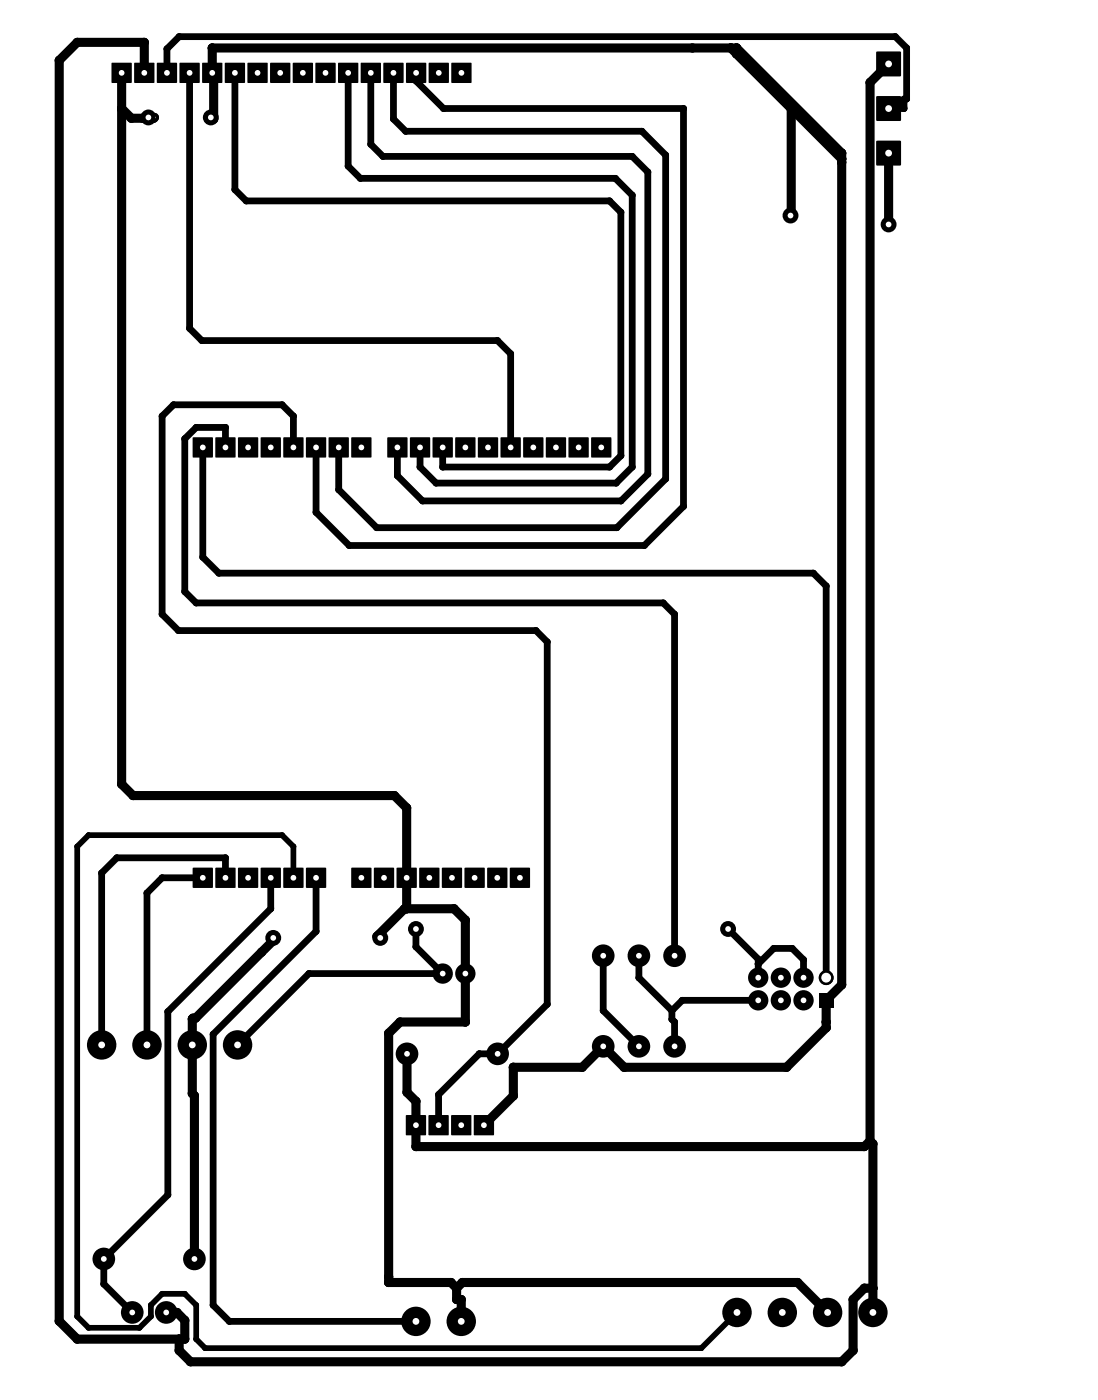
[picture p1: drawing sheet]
<svg xmlns="http://www.w3.org/2000/svg" width="123mm" height="157mm" viewBox="0 0 123 157" stroke-linecap="round" stroke-linejoin="round" font-family="sans-serif">
<g fill="#000">
<path d="M12.5 7.1h2.2v2.2h-2.2z" fill-rule="evenodd"/>
<path d="M15.1 7.1h2.2v2.2h-2.2z" fill-rule="evenodd"/>
<path d="M17.6 7.1h2.2v2.2h-2.2z" fill-rule="evenodd"/>
<path d="M20.1 7.1h2.3v2.2h-2.3z" fill-rule="evenodd"/>
<path d="M22.7 7.1h2.2v2.2h-2.2z" fill-rule="evenodd"/>
<path d="M25.2 7.1h2.2v2.2h-2.2z" fill-rule="evenodd"/>
<path d="M27.8 7.1h2.2v2.2h-2.2z" fill-rule="evenodd"/>
<path d="M30.3 7.1h2.2v2.2h-2.2z" fill-rule="evenodd"/>
<path d="M32.8 7.1h2.3v2.2h-2.3z" fill-rule="evenodd"/>
<path d="M35.4 7.1h2.2v2.2h-2.2z" fill-rule="evenodd"/>
<path d="M37.9 7.1h2.2v2.2h-2.2z" fill-rule="evenodd"/>
<path d="M40.5 7.1h2.2v2.2h-2.2z" fill-rule="evenodd"/>
<path d="M43 7.1h2.2v2.2h-2.2z" fill-rule="evenodd"/>
<path d="M45.5 7.1h2.3v2.2h-2.3z" fill-rule="evenodd"/>
<path d="M48.1 7.1h2.2v2.2h-2.2z" fill-rule="evenodd"/>
<path d="M50.6 7.1h2.2v2.2h-2.2z" fill-rule="evenodd"/>
<path d="M98.3 15.8h2.7v2.7h-2.7z" fill-rule="evenodd"/>
<path d="M98.3 10.8h2.7v2.7h-2.7z" fill-rule="evenodd"/>
<path d="M98.3 5.8h2.7v2.7h-2.7z" fill-rule="evenodd"/>
<path d="M21.6 49.1h2.2v2.2h-2.2z" fill-rule="evenodd"/>
<path d="M24.2 49.1h2.2v2.2h-2.2z" fill-rule="evenodd"/>
<path d="M26.7 49.1h2.2v2.2h-2.2z" fill-rule="evenodd"/>
<path d="M29.2 49.1h2.3v2.2h-2.3z" fill-rule="evenodd"/>
<path d="M31.8 49.1h2.2v2.2h-2.2z" fill-rule="evenodd"/>
<path d="M34.3 49.1h2.2v2.2h-2.2z" fill-rule="evenodd"/>
<path d="M36.9 49.1h2.2v2.2h-2.2z" fill-rule="evenodd"/>
<path d="M39.4 49.1h2.2v2.2h-2.2z" fill-rule="evenodd"/>
<path d="M43.4 49.1h2.3v2.2h-2.3z" fill-rule="evenodd"/>
<path d="M46 49.1h2.2v2.2h-2.2z" fill-rule="evenodd"/>
<path d="M48.5 49.1h2.2v2.2h-2.2z" fill-rule="evenodd"/>
<path d="M51.1 49.1h2.2v2.2h-2.2z" fill-rule="evenodd"/>
<path d="M53.6 49.1h2.2v2.2h-2.2z" fill-rule="evenodd"/>
<path d="M56.1 49.1h2.3v2.2h-2.3z" fill-rule="evenodd"/>
<path d="M58.7 49.1h2.2v2.2h-2.2z" fill-rule="evenodd"/>
<path d="M61.2 49.1h2.2v2.2h-2.2z" fill-rule="evenodd"/>
<path d="M63.8 49.1h2.2v2.2h-2.2z" fill-rule="evenodd"/>
<path d="M66.3 49.1h2.2v2.2h-2.2z" fill-rule="evenodd"/>
<path d="M21.6 97.3h2.2v2.2h-2.2z" fill-rule="evenodd"/>
<path d="M24.2 97.3h2.2v2.2h-2.2z" fill-rule="evenodd"/>
<path d="M26.7 97.3h2.2v2.2h-2.2z" fill-rule="evenodd"/>
<path d="M29.2 97.3h2.3v2.2h-2.3z" fill-rule="evenodd"/>
<path d="M31.8 97.3h2.2v2.2h-2.2z" fill-rule="evenodd"/>
<path d="M34.3 97.3h2.2v2.2h-2.2z" fill-rule="evenodd"/>
<path d="M39.4 97.3h2.2v2.2h-2.2z" fill-rule="evenodd"/>
<path d="M41.9 97.3h2.3v2.2h-2.3z" fill-rule="evenodd"/>
<path d="M44.5 97.3h2.2v2.2h-2.2z" fill-rule="evenodd"/>
<path d="M47 97.3h2.2v2.2h-2.2z" fill-rule="evenodd"/>
<path d="M49.6 97.3h2.2v2.2h-2.2z" fill-rule="evenodd"/>
<path d="M52.1 97.3h2.2v2.2h-2.2z" fill-rule="evenodd"/>
<path d="M54.6 97.3h2.3v2.2h-2.3z" fill-rule="evenodd"/>
<path d="M57.2 97.3h2.2v2.2h-2.2z" fill-rule="evenodd"/>
<path d="M91.8 111.3h1.7v1.7h-1.7z" fill-rule="evenodd"/>
<path d="M45.5 125.1h2.2v2.2h-2.2z" fill-rule="evenodd"/>
<path d="M48.1 125.1h2.2v2.2h-2.2z" fill-rule="evenodd"/>
<path d="M50.6 125.1h2.2v2.2h-2.2z" fill-rule="evenodd"/>
<path d="M53.1 125.1h2.3v2.2h-2.3z" fill-rule="evenodd"/>
<circle cx="6.6" cy="6.8" r=".51"/>
<circle cx="8.7" cy="4.7" r=".51"/>
<circle cx="13.6" cy="12.2" r=".51"/>
<circle cx="14.7" cy="13.3" r=".51"/>
<circle cx="16" cy="13.3" r=".51"/>
<circle cx="16.2" cy="4.7" r=".51"/>
<circle cx="16.6" cy="13.2" r=".89"/>
<circle cx="17.2" cy="13.3" r=".51"/>
<circle cx="17.3" cy="13.2" r=".51"/>
<circle cx="18.7" cy="5.5" r=".38"/>
<circle cx="20.1" cy="4.1" r=".38"/>
<circle cx="23.6" cy="13.2" r=".89"/>
<circle cx="23.8" cy="5.4" r=".51"/>
<circle cx="23.8" cy="5.4" r=".38"/>
<circle cx="24" cy="13.3" r=".51"/>
<circle cx="24" cy="8.3" r=".51"/>
<circle cx="39" cy="18.6" r=".38"/>
<circle cx="40.4" cy="20" r=".38"/>
<circle cx="41.6" cy="16.2" r=".38"/>
<circle cx="42.9" cy="17.5" r=".38"/>
<circle cx="44.1" cy="13.3" r=".38"/>
<circle cx="45.5" cy="14.7" r=".38"/>
<circle cx="46.7" cy="9.1" r=".38"/>
<circle cx="49.7" cy="12.2" r=".38"/>
<circle cx="69" cy="20" r=".38"/>
<circle cx="70.9" cy="17.5" r=".38"/>
<circle cx="72" cy="14.7" r=".38"/>
<circle cx="72.6" cy="19.3" r=".38"/>
<circle cx="74.6" cy="17.4" r=".38"/>
<circle cx="76.6" cy="12.2" r=".38"/>
<circle cx="77.6" cy="5.4" r=".51"/>
<circle cx="77.6" cy="5.4" r=".38"/>
<circle cx="81.9" cy="5.4" r=".51"/>
<circle cx="81.9" cy="5.4" r=".38"/>
<circle cx="82.6" cy="5.4" r=".51"/>
<circle cx="82.6" cy="6" r=".51"/>
<circle cx="88.7" cy="12.1" r=".51"/>
<circle cx="94.4" cy="17.2" r=".51"/>
<circle cx="94.4" cy="17.8" r=".51"/>
<circle cx="94.4" cy="18.2" r=".51"/>
<circle cx="97.6" cy="9.2" r=".51"/>
<circle cx="100.4" cy="4.1" r=".38"/>
<circle cx="101.4" cy="12.2" r=".38"/>
<circle cx="101.4" cy="11.1" r=".38"/>
<circle cx="101.7" cy="11.1" r=".38"/>
<circle cx="101.7" cy="5.4" r=".38"/>
<circle cx="21.3" cy="36.8" r=".38"/>
<circle cx="22.6" cy="38.2" r=".38"/>
<circle cx="26.3" cy="21.3" r=".38"/>
<circle cx="27.6" cy="22.5" r=".38"/>
<circle cx="55.8" cy="38.2" r=".38"/>
<circle cx="57.3" cy="39.7" r=".38"/>
<circle cx="68.3" cy="22.5" r=".38"/>
<circle cx="69.6" cy="23.8" r=".38"/>
<circle cx="70.9" cy="21.9" r=".38"/>
<circle cx="88.6" cy="24.2" r=".89"/>
<circle cx="88.7" cy="24.1" r=".51"/>
<circle cx="99.6" cy="25.2" r=".89"/>
<circle cx="18.2" cy="46.7" r=".38"/>
<circle cx="19.5" cy="45.4" r=".38"/>
<circle cx="20.7" cy="49.2" r=".38"/>
<circle cx="22" cy="47.9" r=".38"/>
<circle cx="25.3" cy="47.9" r=".38"/>
<circle cx="31.6" cy="45.4" r=".38"/>
<circle cx="32.9" cy="46.7" r=".38"/>
<circle cx="35.4" cy="57.4" r=".38"/>
<circle cx="38" cy="54.9" r=".38"/>
<circle cx="42.2" cy="59.2" r=".38"/>
<circle cx="44.6" cy="53.3" r=".38"/>
<circle cx="47.1" cy="52.4" r=".38"/>
<circle cx="47.4" cy="56.2" r=".38"/>
<circle cx="48.9" cy="54.2" r=".38"/>
<circle cx="49.6" cy="52.4" r=".38"/>
<circle cx="68.3" cy="52.4" r=".38"/>
<circle cx="69.1" cy="54.2" r=".38"/>
<circle cx="69.2" cy="59.2" r=".38"/>
<circle cx="69.6" cy="51.1" r=".38"/>
<circle cx="69.6" cy="56.2" r=".38"/>
<circle cx="70.9" cy="52.4" r=".38"/>
<circle cx="72.6" cy="53.2" r=".38"/>
<circle cx="74.6" cy="53.7" r=".38"/>
<circle cx="76.6" cy="56.8" r=".38"/>
<circle cx="18.2" cy="68.9" r=".38"/>
<circle cx="20" cy="70.7" r=".38"/>
<circle cx="20.7" cy="66.3" r=".38"/>
<circle cx="22" cy="67.6" r=".38"/>
<circle cx="22.7" cy="62.5" r=".38"/>
<circle cx="24.5" cy="64.3" r=".38"/>
<circle cx="39.2" cy="61.2" r=".38"/>
<circle cx="60.1" cy="70.7" r=".38"/>
<circle cx="61.4" cy="72" r=".38"/>
<circle cx="72.2" cy="61.2" r=".38"/>
<circle cx="74.4" cy="67.6" r=".38"/>
<circle cx="75.6" cy="68.9" r=".38"/>
<circle cx="91.2" cy="64.3" r=".38"/>
<circle cx="92.6" cy="65.7" r=".38"/>
<circle cx="8.7" cy="94.9" r=".32"/>
<circle cx="9.9" cy="93.6" r=".32"/>
<circle cx="11.4" cy="97.9" r=".38"/>
<circle cx="13.1" cy="96.2" r=".38"/>
<circle cx="13.6" cy="87.9" r=".51"/>
<circle cx="14.9" cy="89.2" r=".51"/>
<circle cx="18.2" cy="98.4" r=".38"/>
<circle cx="25.3" cy="96.2" r=".38"/>
<circle cx="31.6" cy="93.6" r=".32"/>
<circle cx="32.9" cy="94.9" r=".32"/>
<circle cx="44.2" cy="89.2" r=".51"/>
<circle cx="45.6" cy="90.6" r=".51"/>
<circle cx="11.4" cy="117.2" r="1.65"/>
<circle cx="16.5" cy="117.2" r="1.65"/>
<circle cx="16.5" cy="100.1" r=".38"/>
<circle cx="18.8" cy="113.4" r=".38"/>
<circle cx="21.6" cy="117.2" r="1.65"/>
<circle cx="21.6" cy="114.2" r=".51"/>
<circle cx="21.9" cy="114.2" r=".51"/>
<circle cx="23.9" cy="116" r=".38"/>
<circle cx="26.6" cy="117.2" r="1.65"/>
<circle cx="29.3" cy="106.8" r=".51"/>
<circle cx="30.4" cy="101.9" r=".38"/>
<circle cx="30.6" cy="105.2" r=".89"/>
<circle cx="30.9" cy="105.2" r=".51"/>
<circle cx="30.9" cy="105.2" r=".38"/>
<circle cx="34.6" cy="109.2" r=".38"/>
<circle cx="35.4" cy="104.4" r=".38"/>
<circle cx="42.3" cy="105" r=".51"/>
<circle cx="42.6" cy="105.2" r=".89"/>
<circle cx="43.6" cy="115.9" r=".51"/>
<circle cx="44.9" cy="114.6" r=".51"/>
<circle cx="45.4" cy="101.9" r=".51"/>
<circle cx="45.6" cy="101.9" r=".51"/>
<circle cx="45.6" cy="118.2" r="1.27"/>
<circle cx="46.6" cy="104.2" r=".89"/>
<circle cx="46.6" cy="106.2" r=".38"/>
<circle cx="49.6" cy="109.2" r="1.14"/>
<circle cx="50.9" cy="101.9" r=".51"/>
<circle cx="52.2" cy="109.2" r="1.14"/>
<circle cx="52.2" cy="114.6" r=".51"/>
<circle cx="52.2" cy="103.2" r=".51"/>
<circle cx="53.7" cy="118.2" r=".38"/>
<circle cx="55.8" cy="118.2" r="1.27"/>
<circle cx="57.6" cy="119.7" r=".51"/>
<circle cx="61.4" cy="112.6" r=".38"/>
<circle cx="65.3" cy="119.7" r=".51"/>
<circle cx="67.6" cy="117.3" r="1.27"/>
<circle cx="67.6" cy="107.2" r="1.27"/>
<circle cx="67.6" cy="113.3" r=".38"/>
<circle cx="70" cy="119.7" r=".51"/>
<circle cx="71.6" cy="107.2" r="1.27"/>
<circle cx="71.6" cy="117.3" r="1.27"/>
<circle cx="71.6" cy="109.6" r=".38"/>
<circle cx="75.3" cy="113.3" r=".38"/>
<circle cx="75.3" cy="114.3" r=".38"/>
<circle cx="75.6" cy="107.2" r="1.27"/>
<circle cx="75.6" cy="117.3" r="1.27"/>
<circle cx="75.6" cy="114.6" r=".38"/>
<circle cx="76.5" cy="112.2" r=".38"/>
<circle cx="81.6" cy="104.2" r=".89"/>
<circle cx="85" cy="112.2" r="1.14"/>
<circle cx="85" cy="109.6" r="1.14"/>
<circle cx="85" cy="107.5" r=".38"/>
<circle cx="85" cy="109.6" r=".38"/>
<circle cx="85" cy="108.1" r=".38"/>
<circle cx="86.8" cy="106.3" r=".38"/>
<circle cx="87.6" cy="112.2" r="1.14"/>
<circle cx="87.6" cy="109.6" r="1.14"/>
<circle cx="88.2" cy="119.7" r=".51"/>
<circle cx="88.8" cy="106.3" r=".38"/>
<circle cx="90.1" cy="109.6" r="1.14"/>
<circle cx="90.1" cy="112.2" r="1.14"/>
<circle cx="90.1" cy="107.6" r=".38"/>
<circle cx="90.1" cy="109.6" r=".38"/>
<circle cx="92.6" cy="109.6" r=".83"/>
<circle cx="92.6" cy="115.2" r=".51"/>
<circle cx="92.6" cy="114.6" r=".51"/>
<circle cx="94.4" cy="110.4" r=".51"/>
<circle cx="18.8" cy="134" r=".38"/>
<circle cx="21.6" cy="122.6" r=".51"/>
<circle cx="21.8" cy="122.9" r=".51"/>
<circle cx="45.6" cy="122.5" r=".51"/>
<circle cx="46.6" cy="123.5" r=".51"/>
<circle cx="46.6" cy="128.6" r=".51"/>
<circle cx="49.2" cy="122.7" r=".38"/>
<circle cx="57.6" cy="122.9" r=".51"/>
<circle cx="96.9" cy="128.6" r=".51"/>
<circle cx="97.6" cy="127.9" r=".51"/>
<circle cx="97.9" cy="128.3" r=".51"/>
<circle cx="6.6" cy="148.1" r=".51"/>
<circle cx="8.7" cy="150.2" r=".51"/>
<circle cx="8.7" cy="147.6" r=".32"/>
<circle cx="9.9" cy="148.9" r=".32"/>
<circle cx="11.6" cy="141.2" r="1.27"/>
<circle cx="11.6" cy="144" r=".38"/>
<circle cx="14.8" cy="147.2" r="1.27"/>
<circle cx="15.6" cy="148.9" r=".32"/>
<circle cx="16.9" cy="146.3" r=".32"/>
<circle cx="16.9" cy="147.6" r=".32"/>
<circle cx="18.2" cy="145.1" r=".32"/>
<circle cx="18.6" cy="147.2" r="1.27"/>
<circle cx="19.8" cy="147.2" r=".51"/>
<circle cx="20.1" cy="150.2" r=".51"/>
<circle cx="20.1" cy="151.4" r=".51"/>
<circle cx="20.7" cy="150.2" r=".51"/>
<circle cx="20.7" cy="148.1" r=".51"/>
<circle cx="20.7" cy="145.1" r=".32"/>
<circle cx="21.4" cy="152.7" r=".51"/>
<circle cx="21.8" cy="141.2" r="1.27"/>
<circle cx="22" cy="150.2" r=".32"/>
<circle cx="22" cy="146.3" r=".32"/>
<circle cx="23" cy="151.2" r=".32"/>
<circle cx="23.9" cy="146.3" r=".38"/>
<circle cx="25.7" cy="148.2" r=".38"/>
<circle cx="43.6" cy="143.2" r=".51"/>
<circle cx="43.6" cy="143.8" r=".51"/>
<circle cx="46.6" cy="148.2" r="1.65"/>
<circle cx="50.6" cy="143.8" r=".51"/>
<circle cx="51.2" cy="144.4" r=".51"/>
<circle cx="51.2" cy="145.7" r=".51"/>
<circle cx="51.7" cy="148.2" r="1.65"/>
<circle cx="51.7" cy="145.7" r=".51"/>
<circle cx="51.8" cy="143.8" r=".51"/>
<circle cx="78.6" cy="151.2" r=".32"/>
<circle cx="82.6" cy="147.2" r="1.65"/>
<circle cx="87.7" cy="147.2" r="1.65"/>
<circle cx="89.4" cy="143.8" r=".51"/>
<circle cx="92.8" cy="147.2" r="1.65"/>
<circle cx="94.4" cy="152.7" r=".51"/>
<circle cx="95.7" cy="151.4" r=".51"/>
<circle cx="95.7" cy="145.7" r=".51"/>
<circle cx="96.9" cy="144.4" r=".51"/>
<circle cx="97.9" cy="147.2" r="1.65"/>
<circle cx="97.9" cy="144.4" r=".51"/>
</g>
<g fill="none" stroke="#000" stroke-width=".76">
<path d="M18.7 8.2v-2.7l1.4-1.4h80.3l1.3 1.3v5.7h-.3v1.1h-1.8M21.3 8.2v28.6l1.3 1.4h33.2l1.5 1.5v10.5M23.8 5.4h58.1M26.3 8.2v13.1l1.3 1.2h40.7l1.3 1.3v27.3l-1.3 1.3h-18.7v-2.2M39 8.2v10.4l1.4 1.4h28.6l1.9 1.9v30.5l-1.8 1.8h-20.2l-1.8-1.8v-2.2M41.6 8.2v8l1.3 1.3h28l1.7 1.8v33.9l-3 3h-22.2l-2.8-2.9v-3.1M44.1 8.2v5.1l1.4 1.4h26.5l2.6 2.7v36.3l-5.4 5.5h-27l-4.2-4.3v-4.7M46.7 8.2v.9l3 3.1h26.9v44.6l-4.4 4.4h-33l-3.8-3.8v-7.2M22.7 50.2v12.3l1.8 1.8h66.7l1.4 1.4v43.9M25.3 50.2v-2.3h-3.3l-1.3 1.3v17.1l1.3 1.3h52.4l1.2 1.3v38.3M32.9 50.2v-3.5l-1.3-1.3h-12.1l-1.3 1.3v22.2l1.8 1.8h40.1l1.3 1.3v40.6l-5.6 5.6h-2.1l-4.5 4.5v3.5M22.7 98.4h-4.5l-1.7 1.7v17.1"/>
<path d="M25.3 98.4v-2.2h-12.2l-1.7 1.7v19.3M30.4 98.4v3.5l-11.6 11.5v20.6l-7.2 7.2v2.8l3.2 3.2M35.4 98.4v6l-11.5 11.6v30.3l1.8 1.9h20.9M46.6 104.2v2l3 3h-15l-8 8M67.6 107.2v6.1l4 4M71.6 107.2v2.4l3.7 3.7M75.3 113.3v1l.3 .3v2.7M81.6 104.2l3.4 3.3v2.1M85 112.2h-8.5l-1.2 1.1M85 108.1l1.8-1.8h2l1.3 1.3v2"/>
</g>
<g fill="none" stroke="#000" stroke-width="1">
<path d="M13.6 8.2v79.7l1.3 1.3h29.3l1.4 1.4v11.3M13.6 12.2l1.1 1.1h2.5l.1-.1M16.2 8.2v-3.5h-7.5l-2.1 2.1v141.3l2.1 2.1h12v-2.1l-.9-.9h-1.2M81.9 5.4l.7 .6M82.6 5.4l11.8 11.8v93.2l-1.8 1.8v3l-4.4 4.5h-18.2l-2.4-2.4-2.3 2.4h-7.7v3.2l-3.3 3.3M82.6 6l6.1 6.1M82.6 5.4h-58.8v2.8l.2 .1v5M82.6 5.4v.6M88.7 12.1v12M88.7 12.1l5.7 5.7M99.6 7.2l-2 2v118.7M99.6 17.2v8"/>
<path d="M30.9 105.2l-9 9h-.3v8.4l.2 .3v18.3M42.3 105l3.1-3.1h5.5l1.3 1.3v11.4h-7.3l-1.3 1.3v27.9h7l.6 .6M45.6 118.2v4.3l1 1v5.1h50.3l.7-.7M97.6 127.9l.3 .4v18.9M51.2 144.4l.6-.6h37.6l3.4 3.4M51.2 144.4v1.3h.5v2.5M97.9 144.4h-1l-1.2 1.3v5.7l-1.3 1.3h-73l-1.3-1.3v-1.2"/>
</g>
<g fill="#000">
<circle cx="85" cy="109.6" r=".38"/>
<circle cx="90.1" cy="109.6" r=".38"/>
</g>
<path d="M32.9 98.4v-3.5l-1.3-1.3h-21.7l-1.2 1.3v52.7l1.2 1.3h5.7l1.3-1.3v-1.3l1.3-1.2h2.5l1.3 1.2v3.9l1 1h55.6l4-4" fill="none" stroke="#000" stroke-width=".64"/>
<circle cx="30.9" cy="105.2" r=".12" fill="#fff"/>
<circle cx="42.3" cy="105" r=".38" fill="#000"/>
<circle cx="42.3" cy="105" r=".12" fill="#fff"/>
<circle cx="17.3" cy="13.2" r=".38" fill="#000"/>
<circle cx="17.3" cy="13.2" r=".12" fill="#fff"/>
<circle cx="24" cy="13.3" r=".38" fill="#000"/>
<circle cx="24" cy="13.3" r=".12" fill="#fff"/>
<circle cx="88.7" cy="24.1" r=".38" fill="#000"/>
<circle cx="88.7" cy="24.1" r=".12" fill="#fff"/>
<path d="M21.7 49.2h2v2h-2z" fill="#000"/>
<circle cx="22.7" cy="50.2" r=".32" fill="#fff"/>
<path d="M24.3 49.2h2v2h-2z" fill="#000"/>
<circle cx="25.3" cy="50.2" r=".32" fill="#fff"/>
<path d="M26.8 49.2h2v2h-2z" fill="#000"/>
<circle cx="27.8" cy="50.2" r=".32" fill="#fff"/>
<path d="M29.3 49.2h2.1v2h-2.1z" fill="#000"/>
<circle cx="30.4" cy="50.2" r=".32" fill="#fff"/>
<path d="M31.9 49.2h2v2h-2z" fill="#000"/>
<circle cx="32.9" cy="50.2" r=".32" fill="#fff"/>
<path d="M34.4 49.2h2v2h-2z" fill="#000"/>
<circle cx="35.4" cy="50.2" r=".32" fill="#fff"/>
<path d="M37 49.2h2v2h-2z" fill="#000"/>
<circle cx="38" cy="50.2" r=".32" fill="#fff"/>
<path d="M39.5 49.2h2v2h-2z" fill="#000"/>
<circle cx="40.5" cy="50.2" r=".32" fill="#fff"/>
<path d="M43.5 49.2h2.1v2h-2.1z" fill="#000"/>
<circle cx="44.6" cy="50.2" r=".32" fill="#fff"/>
<path d="M46.1 49.2h2v2h-2z" fill="#000"/>
<circle cx="47.1" cy="50.2" r=".32" fill="#fff"/>
<path d="M48.6 49.2h2v2h-2z" fill="#000"/>
<circle cx="49.6" cy="50.2" r=".32" fill="#fff"/>
<path d="M51.2 49.2h2v2h-2z" fill="#000"/>
<circle cx="52.2" cy="50.2" r=".32" fill="#fff"/>
<path d="M53.7 49.2h2v2h-2z" fill="#000"/>
<circle cx="54.7" cy="50.2" r=".32" fill="#fff"/>
<path d="M56.2 49.2h2.1v2h-2.1z" fill="#000"/>
<circle cx="57.3" cy="50.2" r=".32" fill="#fff"/>
<path d="M58.8 49.2h2v2h-2z" fill="#000"/>
<circle cx="59.8" cy="50.2" r=".32" fill="#fff"/>
<path d="M61.3 49.2h2v2h-2z" fill="#000"/>
<circle cx="62.3" cy="50.2" r=".32" fill="#fff"/>
<path d="M63.9 49.2h2v2h-2z" fill="#000"/>
<circle cx="64.9" cy="50.2" r=".32" fill="#fff"/>
<path d="M66.4 49.2h2v2h-2z" fill="#000"/>
<circle cx="67.4" cy="50.2" r=".32" fill="#fff"/>
<path d="M21.7 97.4h2v2h-2z" fill="#000"/>
<circle cx="22.7" cy="98.4" r=".32" fill="#fff"/>
<path d="M24.3 97.4h2v2h-2z" fill="#000"/>
<circle cx="25.3" cy="98.4" r=".32" fill="#fff"/>
<path d="M26.8 97.4h2v2h-2z" fill="#000"/>
<circle cx="27.8" cy="98.4" r=".32" fill="#fff"/>
<path d="M29.3 97.4h2.1v2h-2.1z" fill="#000"/>
<circle cx="30.4" cy="98.4" r=".32" fill="#fff"/>
<path d="M31.9 97.4h2v2h-2z" fill="#000"/>
<circle cx="32.9" cy="98.4" r=".32" fill="#fff"/>
<path d="M34.4 97.4h2v2h-2z" fill="#000"/>
<circle cx="35.4" cy="98.4" r=".32" fill="#fff"/>
<path d="M39.5 97.4h2v2h-2z" fill="#000"/>
<circle cx="40.5" cy="98.4" r=".32" fill="#fff"/>
<path d="M42 97.4h2.1v2h-2.1z" fill="#000"/>
<circle cx="43.1" cy="98.4" r=".32" fill="#fff"/>
<path d="M44.6 97.4h2v2h-2z" fill="#000"/>
<circle cx="45.6" cy="98.4" r=".32" fill="#fff"/>
<path d="M47.1 97.4h2v2h-2z" fill="#000"/>
<circle cx="48.1" cy="98.4" r=".32" fill="#fff"/>
<path d="M49.7 97.4h2v2h-2z" fill="#000"/>
<circle cx="50.7" cy="98.4" r=".32" fill="#fff"/>
<path d="M52.2 97.4h2v2h-2z" fill="#000"/>
<circle cx="53.2" cy="98.4" r=".32" fill="#fff"/>
<path d="M54.7 97.4h2.1v2h-2.1z" fill="#000"/>
<circle cx="55.8" cy="98.4" r=".32" fill="#fff"/>
<path d="M57.3 97.4h2v2h-2z" fill="#000"/>
<circle cx="58.3" cy="98.4" r=".32" fill="#fff"/>
<path d="M12.6 7.2h2v2h-2z" fill="#000"/>
<circle cx="13.6" cy="8.2" r=".32" fill="#fff"/>
<path d="M15.2 7.2h2v2h-2z" fill="#000"/>
<circle cx="16.2" cy="8.2" r=".32" fill="#fff"/>
<path d="M17.7 7.2h2v2h-2z" fill="#000"/>
<circle cx="18.7" cy="8.2" r=".32" fill="#fff"/>
<path d="M20.2 7.2h2.1v2h-2.1z" fill="#000"/>
<circle cx="21.3" cy="8.2" r=".32" fill="#fff"/>
<path d="M22.8 7.2h2v2h-2z" fill="#000"/>
<circle cx="23.8" cy="8.2" r=".32" fill="#fff"/>
<path d="M25.3 7.2h2v2h-2z" fill="#000"/>
<circle cx="26.3" cy="8.2" r=".32" fill="#fff"/>
<path d="M27.9 7.2h2v2h-2z" fill="#000"/>
<circle cx="28.9" cy="8.2" r=".32" fill="#fff"/>
<path d="M30.4 7.2h2v2h-2z" fill="#000"/>
<circle cx="31.4" cy="8.2" r=".32" fill="#fff"/>
<path d="M32.9 7.2h2.1v2h-2.1z" fill="#000"/>
<circle cx="34" cy="8.2" r=".32" fill="#fff"/>
<path d="M35.5 7.2h2v2h-2z" fill="#000"/>
<circle cx="36.5" cy="8.2" r=".32" fill="#fff"/>
<path d="M38 7.2h2v2h-2z" fill="#000"/>
<circle cx="39" cy="8.2" r=".32" fill="#fff"/>
<path d="M40.6 7.2h2v2h-2z" fill="#000"/>
<circle cx="41.6" cy="8.2" r=".32" fill="#fff"/>
<path d="M43.1 7.2h2v2h-2z" fill="#000"/>
<circle cx="44.1" cy="8.2" r=".32" fill="#fff"/>
<path d="M45.6 7.2h2.1v2h-2.1z" fill="#000"/>
<circle cx="46.7" cy="8.2" r=".32" fill="#fff"/>
<path d="M48.2 7.2h2v2h-2z" fill="#000"/>
<circle cx="49.2" cy="8.2" r=".32" fill="#fff"/>
<path d="M50.7 7.2h2v2h-2z" fill="#000"/>
<circle cx="51.7" cy="8.2" r=".32" fill="#fff"/>
<path d="M98.4 15.9h2.5v2.5h-2.5z" fill="#000"/>
<circle cx="99.6" cy="17.2" r=".38" fill="#fff"/>
<path d="M98.4 10.9h2.5v2.5h-2.5z" fill="#000"/>
<circle cx="99.6" cy="12.2" r=".38" fill="#fff"/>
<path d="M98.4 5.9h2.5v2.5h-2.5z" fill="#000"/>
<circle cx="99.6" cy="7.2" r=".38" fill="#fff"/>
<path d="M45.6 125.2h2v2h-2z" fill="#000"/>
<circle cx="46.6" cy="126.2" r=".32" fill="#fff"/>
<path d="M48.2 125.2h2v2h-2z" fill="#000"/>
<circle cx="49.2" cy="126.2" r=".32" fill="#fff"/>
<path d="M50.7 125.2h2v2h-2z" fill="#000"/>
<circle cx="51.7" cy="126.2" r=".32" fill="#fff"/>
<path d="M53.2 125.2h2.1v2h-2.1z" fill="#000"/>
<circle cx="54.3" cy="126.2" r=".32" fill="#fff"/>
<circle cx="45.6" cy="118.2" r="1.14" fill="#000"/>
<circle cx="45.6" cy="118.2" r=".32" fill="#fff"/>
<circle cx="55.8" cy="118.2" r="1.14" fill="#000"/>
<circle cx="55.8" cy="118.2" r=".32" fill="#fff"/>
<circle cx="82.6" cy="147.2" r="1.52" fill="#000"/>
<circle cx="82.6" cy="147.2" r=".38" fill="#fff"/>
<circle cx="87.7" cy="147.2" r="1.52" fill="#000"/>
<circle cx="87.7" cy="147.2" r=".38" fill="#fff"/>
<circle cx="92.8" cy="147.2" r="1.52" fill="#000"/>
<circle cx="92.8" cy="147.2" r=".38" fill="#fff"/>
<circle cx="97.9" cy="147.2" r="1.52" fill="#000"/>
<circle cx="97.9" cy="147.2" r=".38" fill="#fff"/>
<circle cx="26.6" cy="117.2" r="1.52" fill="#000"/>
<circle cx="26.6" cy="117.2" r=".38" fill="#fff"/>
<circle cx="21.6" cy="117.2" r="1.52" fill="#000"/>
<circle cx="21.6" cy="117.2" r=".38" fill="#fff"/>
<circle cx="16.5" cy="117.2" r="1.52" fill="#000"/>
<circle cx="16.5" cy="117.2" r=".38" fill="#fff"/>
<circle cx="11.4" cy="117.2" r="1.52" fill="#000"/>
<circle cx="11.4" cy="117.2" r=".38" fill="#fff"/>
<circle cx="46.6" cy="148.2" r="1.52" fill="#000"/>
<circle cx="46.6" cy="148.2" r=".38" fill="#fff"/>
<circle cx="51.7" cy="148.2" r="1.52" fill="#000"/>
<circle cx="51.7" cy="148.2" r=".38" fill="#fff"/>
<circle cx="11.6" cy="141.2" r="1.14" fill="#000"/>
<circle cx="11.6" cy="141.2" r=".32" fill="#fff"/>
<circle cx="21.8" cy="141.2" r="1.14" fill="#000"/>
<circle cx="21.8" cy="141.2" r=".32" fill="#fff"/>
<circle cx="18.6" cy="147.2" r="1.14" fill="#000"/>
<circle cx="18.6" cy="147.2" r=".32" fill="#fff"/>
<circle cx="14.8" cy="147.2" r="1.14" fill="#000"/>
<circle cx="14.8" cy="147.2" r=".32" fill="#fff"/>
<path d="M91.8 111.3h1.7v1.7h-1.7z" fill="#000"/>
<circle cx="90.1" cy="112.2" r="1.01" fill="#000"/>
<circle cx="90.1" cy="112.2" r=".32" fill="#fff"/>
<circle cx="87.6" cy="112.2" r="1.01" fill="#000"/>
<circle cx="87.6" cy="112.2" r=".32" fill="#fff"/>
<circle cx="85" cy="112.2" r="1.01" fill="#000"/>
<circle cx="85" cy="112.2" r=".32" fill="#fff"/>
<circle cx="92.6" cy="109.6" r=".83" fill="#000"/>
<circle cx="92.6" cy="109.6" r=".55" fill="#fff"/>
<circle cx="90.1" cy="109.6" r="1.01" fill="#000"/>
<circle cx="90.1" cy="109.6" r=".32" fill="#fff"/>
<circle cx="87.6" cy="109.6" r="1.01" fill="#000"/>
<circle cx="87.6" cy="109.6" r=".32" fill="#fff"/>
<circle cx="85" cy="109.6" r="1.01" fill="#000"/>
<circle cx="85" cy="109.6" r=".32" fill="#fff"/>
<circle cx="75.6" cy="107.2" r="1.14" fill="#000"/>
<circle cx="75.6" cy="107.2" r=".32" fill="#fff"/>
<circle cx="75.6" cy="117.3" r="1.14" fill="#000"/>
<circle cx="75.6" cy="117.3" r=".32" fill="#fff"/>
<circle cx="71.6" cy="107.2" r="1.14" fill="#000"/>
<circle cx="71.6" cy="107.2" r=".32" fill="#fff"/>
<circle cx="71.6" cy="117.3" r="1.14" fill="#000"/>
<circle cx="71.6" cy="117.3" r=".32" fill="#fff"/>
<circle cx="67.6" cy="107.2" r="1.14" fill="#000"/>
<circle cx="67.6" cy="107.2" r=".32" fill="#fff"/>
<circle cx="67.6" cy="117.3" r="1.14" fill="#000"/>
<circle cx="67.6" cy="117.3" r=".32" fill="#fff"/>
<circle cx="49.6" cy="109.2" r="1.01" fill="#000"/>
<circle cx="49.6" cy="109.2" r=".32" fill="#fff"/>
<circle cx="52.2" cy="109.2" r="1.01" fill="#000"/>
<circle cx="52.2" cy="109.2" r=".32" fill="#fff"/>
<circle cx="99.6" cy="25.2" r=".76" fill="#000"/>
<circle cx="99.6" cy="25.2" r=".32" fill="#fff"/>
<circle cx="88.6" cy="24.2" r=".76" fill="#000"/>
<circle cx="88.6" cy="24.2" r=".32" fill="#fff"/>
<circle cx="23.6" cy="13.2" r=".76" fill="#000"/>
<circle cx="23.6" cy="13.2" r=".32" fill="#fff"/>
<circle cx="16.6" cy="13.2" r=".76" fill="#000"/>
<circle cx="16.6" cy="13.2" r=".32" fill="#fff"/>
<circle cx="46.6" cy="104.2" r=".76" fill="#000"/>
<circle cx="46.6" cy="104.2" r=".32" fill="#fff"/>
<circle cx="81.6" cy="104.2" r=".76" fill="#000"/>
<circle cx="81.6" cy="104.2" r=".32" fill="#fff"/>
<circle cx="42.6" cy="105.2" r=".76" fill="#000"/>
<circle cx="42.6" cy="105.2" r=".32" fill="#fff"/>
<circle cx="30.6" cy="105.2" r=".76" fill="#000"/>
<circle cx="30.6" cy="105.2" r=".32" fill="#fff"/>
</svg>
